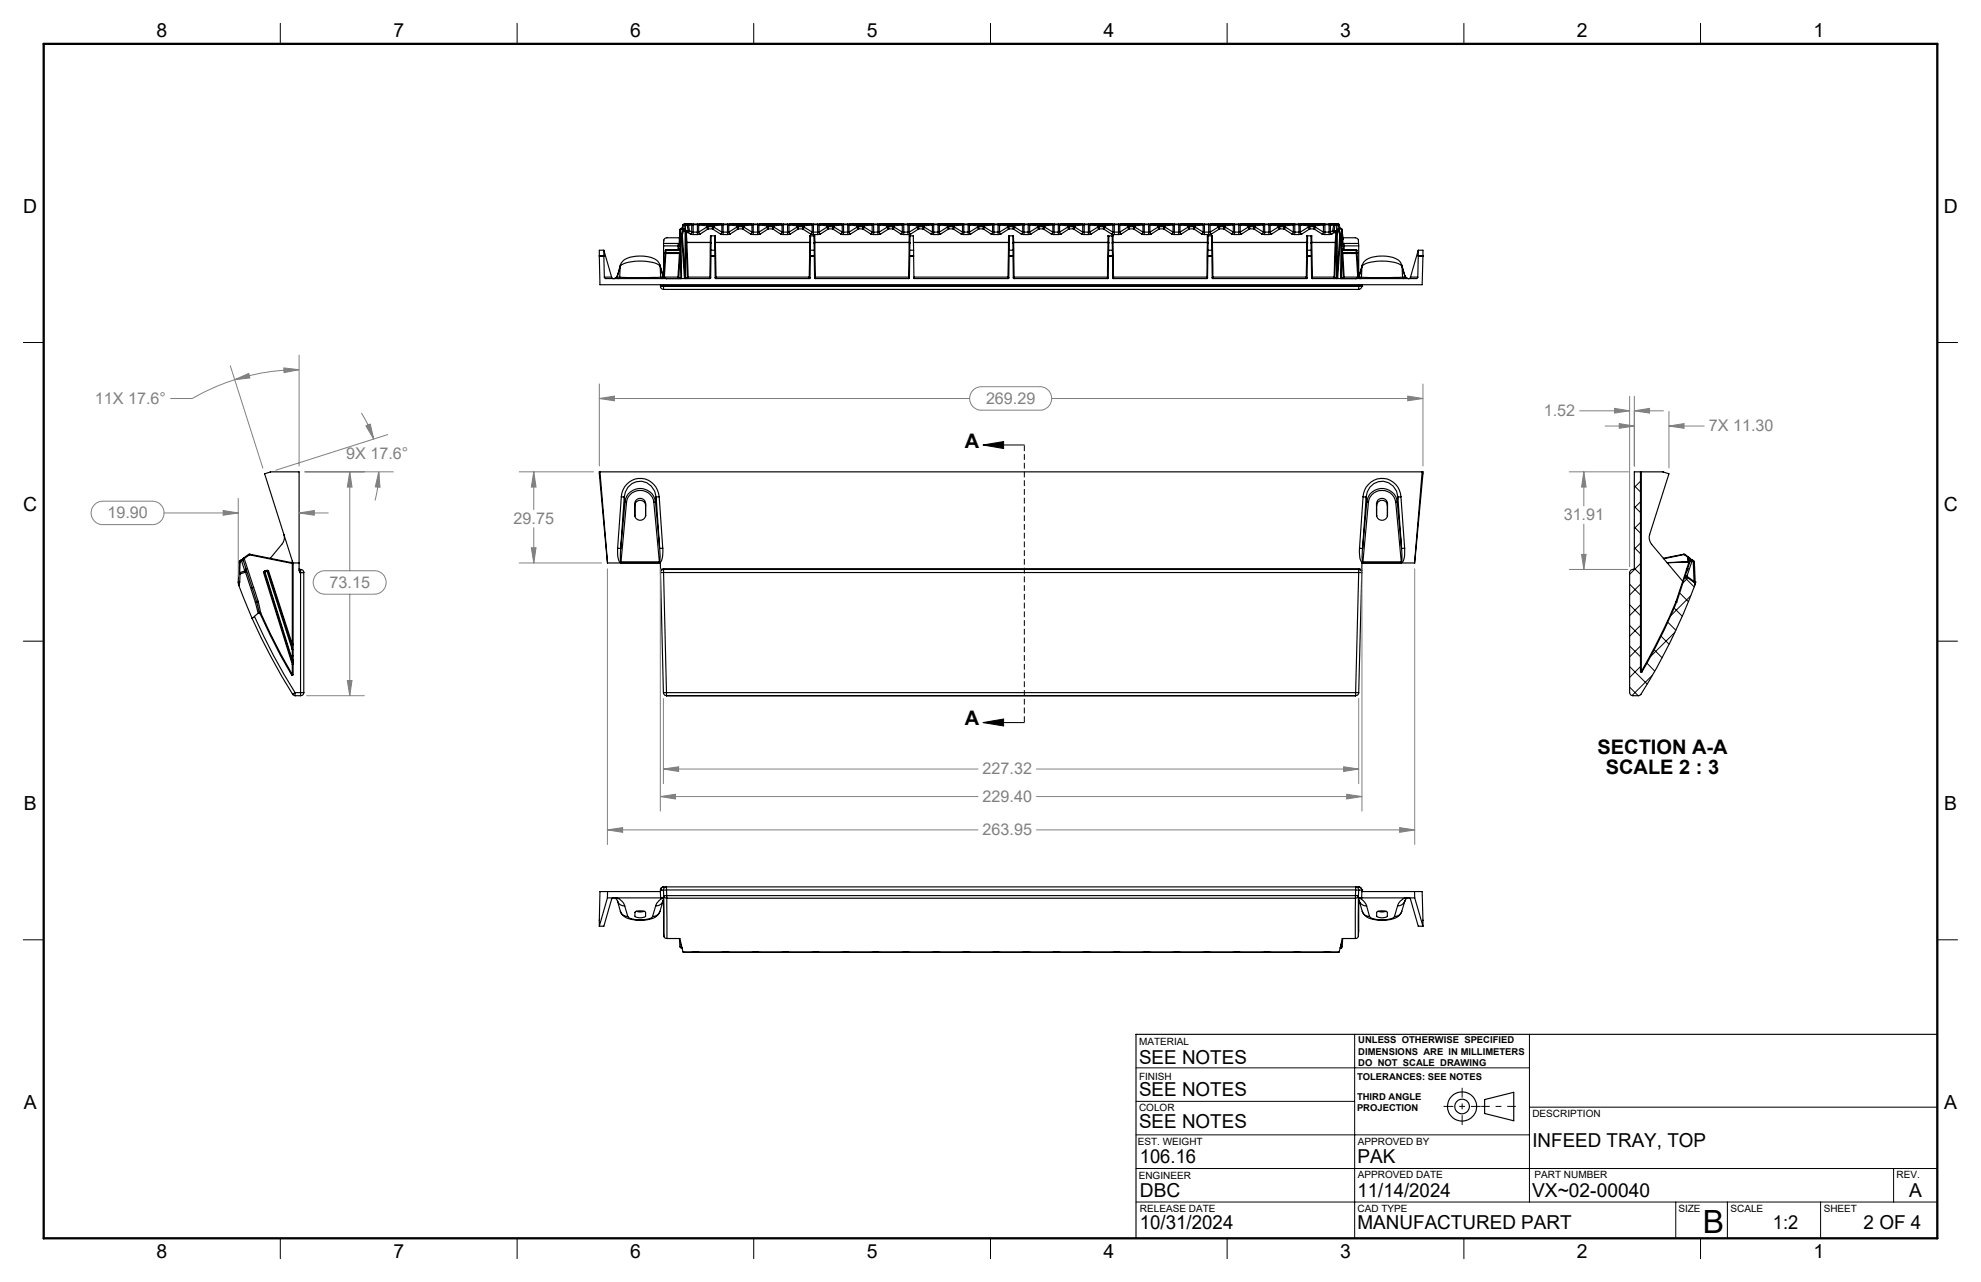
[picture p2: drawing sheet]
<svg xmlns="http://www.w3.org/2000/svg" width="432mm" height="279mm" viewBox="0 0 432 279" stroke-linecap="round" stroke-linejoin="round" font-family="sans-serif">
<defs><g id="words">
<text font-size="7" x="371.2" y="268.7">B</text>
<g font-size="4.4">
<text x="210.3" y="97.5">A</text>
<text x="210.3" y="158">A</text>
<text x="348.2" y="164.4">SECTION A-A</text>
<text x="350" y="168.6">SCALE 2 : 3</text>
</g>
<g font-size="4.2">
<text x="34.1" y="8.1">8</text>
<text x="85.7" y="8.1">7</text>
<text x="137.3" y="8.1">6</text>
<text x="188.9" y="8.1">5</text>
<text x="240.5" y="8.1">4</text>
<text x="292.1" y="8.1">3</text>
<text x="343.7" y="8.1">2</text>
<text x="395.3" y="8.1">1</text>
<text x="5.1" y="46.4">D</text>
<text x="423.7" y="46.4">D</text>
<text x="5.1" y="111.4">C</text>
<text x="423.7" y="111.4">C</text>
<text x="5.2" y="176.5">B</text>
<text x="423.8" y="176.5">B</text>
<text x="248.3" y="232">SEE NOTES</text>
<text x="248.3" y="238.9">SEE NOTES</text>
<text x="5.2" y="241.6">A</text>
<text x="248.3" y="245.9">SEE NOTES</text>
<text x="423.8" y="241.6">A</text>
<text x="334" y="249.9">INFEED TRAY, TOP</text>
<text x="248.5" y="253.4">106.16</text>
<text x="295.9" y="253.4">PAK</text>
<text x="248.5" y="260.8">DBC</text>
<text x="295.9" y="260.8">11/14/2024</text>
<text x="334" y="260.8">VX~02-00040</text>
<text x="416.1" y="260.9">A</text>
<text x="248.5" y="267.9">10/31/2024</text>
<text x="295.9" y="267.9">MANUFACTURED PART</text>
<text x="386.5" y="267.9">1:2</text>
<text x="406.2" y="267.9">2 OF 4</text>
<text x="34.1" y="274.2">8</text>
<text x="85.7" y="274.2">7</text>
<text x="137.3" y="274.2">6</text>
<text x="188.9" y="274.2">5</text>
<text x="240.5" y="274.2">4</text>
<text x="292.1" y="274.2">3</text>
<text x="343.7" y="274.2">2</text>
<text x="395.3" y="274.2">1</text>
</g>
<g font-size="3.5" fill="#808080">
<text x="20.7" y="88">11X 17.6°</text>
<text x="214.9" y="88">269.29</text>
<text x="336.5" y="90.7">1.52</text>
<text x="372.5" y="94">7X 11.30</text>
<text x="75.5" y="100">9X 17.6°</text>
<text x="23.4" y="113">19.90</text>
<text x="340.8" y="113.4">31.91</text>
<text x="111.9" y="114.2">29.75</text>
<text x="71.8" y="128.1">73.15</text>
<text x="214.2" y="168.8">227.32</text>
<text x="214.2" y="174.8">229.40</text>
<text x="214.2" y="182">263.95</text>
</g>
<g font-size="2.2">
<text x="248.3" y="227.6">MATERIAL</text>
<text x="248.3" y="235.3">FINISH</text>
<text x="248.3" y="242.1">COLOR</text>
<text x="334" y="243.4">DESCRIPTION</text>
<text x="248" y="249.5">EST. WEIGHT</text>
<text x="296" y="249.5">APPROVED BY</text>
<text x="248.2" y="257">ENGINEER</text>
<text x="296" y="256.8">APPROVED DATE</text>
<text x="334.5" y="256.8">PART NUMBER</text>
<text x="413.4" y="256.8">REV.</text>
<text x="248.5" y="264">RELEASE DATE</text>
<text x="295.9" y="264">CAD TYPE</text>
<text x="365.8" y="264">SIZE</text>
<text x="377.2" y="264">SCALE</text>
<text x="397.5" y="264">SHEET</text>
</g>
<g font-size="2.1">
<text x="296.1" y="227.3">UNLESS OTHERWISE SPECIFIED</text>
<text x="296.1" y="229.8">DIMENSIONS ARE IN MILLIMETERS</text>
<text x="296.1" y="232.3">DO NOT SCALE DRAWING</text>
<text x="295.8" y="235.3">TOLERANCES: SEE NOTES</text>
<text x="295.8" y="239.6">THIRD ANGLE</text>
<text x="295.8" y="242.1">PROJECTION</text>
</g>
</g></defs>
<g fill="none" stroke="#000" stroke-width=".25">
<path d="M130.6 55.7v.1M130.6 55.8h1M130.6 55.7h1M130.6 55.8l.2 6.3h179.2l.2-6.3M131.6 55.7v.1M131.6 54.5h-1v1.2M131.6 54.5l1.7 5.9M131.6 55.8l.1 4.6M131.6 54.5v1.2M135.2 58.1l.1-.2a9.6 9.6 0 0 1 6.8-.7l1 .3 .8 .6M135.2 58.1l-.1 2.3M135.2 58.1l-.7 2.3"/>
<path d="M135.2 57.8a3.4 3.4 0 0 1 3.4-2 6.4 6.4 0 0 1 4.8 1.2l.5 .8M135.2 57.7v.4M135.2 57.8l-.6 2.3M143.9 57.7v.4M143.9 57.8l.7 2.6M143.9 58.1l.1 2.3M143.9 58.1l.7 2.3M144.5 60l.2 .4 .6 .3-.7-.3M144.6 53.1v.5M144.6 53.6v6.6M144.6 53.1h3.2M144.6 53.6h3.2"/>
<path d="M145 55.1h.1M145 55.1l.1 .1M145 55.1l-.3 5.2M145 54.6v.5M145.1 55v.2M145.1 55l-.1 .1M145.1 55h3M145.1 55.2h3M145.1 55.2l-.3 5.2M145.2 54.4l-.2 .2M145.2 54.5l-.2 .1M145.2 54.4v.1"/>
<path d="M145.2 54.4h2.9M145.2 54.5h2.9M145.2 54.5l-.1 .5M147.8 53.6l.2 .1M147.8 53.1v.5M147.8 53.1h.2M147.8 53.6v.8M148 53.7h.1M148 53.7v.7M148 53.1v.6M148.1 54.4l.1-.1v.2M148.1 54.4v.1"/>
<path d="M148.1 52.1l-.1 1M148.1 55l.1 .1M148.1 55.2l.1 .2M148.1 55v.2M148.1 51.8l-3.1 .1-.3 .3-.1 .9M148.1 52.1h.1M148.1 55.2l-.3 5.2M148.2 50.1l-.1 2M148.2 50.1v1.1M148.2 51.3h.2M148.2 51.2v.1M148.2 55.1v.3"/>
<path d="M148.2 54.5h-.1M148.2 51.3l.2 9.2M148.2 55.4l-.2 5.1M148.2 54.5v.6M148.4 50l-.2 .1M148.4 50v1M148.4 51v.3M148.4 51l-.2 .2M148.4 51.3h.2M148.4 51h.2M148.4 51.3l.2 9.3M148.5 49.8l-.1 .2"/>
<path d="M148.5 49.8l-.3 .3M148.5 49.8h.1M148.5 49.8h.3M148.6 51v.3M148.6 51l.1 .2M148.6 51.3l.6 9.4M148.7 51.2v.1M148.7 51.3h-.1M148.7 51.3l.7 9.4M148.8 49.8h.1M148.8 50.3l.2 .1M148.8 50.3h.2"/>
<path d="M148.8 49.8l.2 .1M148.8 50.3l-.2 .7M148.8 49.8v.5M148.9 48.9v.2M148.9 48.9l-.2 .9M148.9 49.8l.1 .1M148.9 49.8l.4 .3M148.9 49.1l.2 .1M149 50.3v.1M149 50.4l-.3 .8M149 49.9v.4M149 49.9l.4 .2"/>
<path d="M149.1 49.2v.7M149.3 48.8l-.4 .3M149.3 48.8l.1 .1M149.3 48.8l-.4 .1M149.3 48.8h.1M149.3 48.8h1.2M149.3 50.1l.1 .1M149.3 50.1h.1M149.4 50.3h.1M149.4 50.1v.1M149.4 50.1v10.5M149.4 50.3l-.4 .1"/>
<path d="M149.4 49.1v1.2M149.4 49.1l-.3 .1M149.4 48.9l-.3 .3M149.4 48.9v.2M149.4 50.2h.1M149.4 50.2v.5M149.4 49.1h.4M149.4 50.2v10.4M149.4 48.9h.4M149.4 50.7h.1M149.4 50.7h.2M149.4 50.7l.1 2.3"/>
<path d="M149.4 50.3h.2M149.5 53l.3 7.6M149.6 50.3l.1 .4M149.6 50.3h.1M149.6 50.3h-.2M149.6 50.3l-.2 .2M149.6 50.7l.1 2.1M149.6 50.3h.4M149.7 50.7h-.1M149.7 52.8l-.2 .2M149.7 52.8h.1M149.7 52.8l.3 7.6"/>
<path d="M149.7 50.7h.3M149.7 52.8h5.1M149.8 49.1h.3M149.8 48.9v.2M149.8 48.9l.3 .2M149.8 49.1l.2 1.2M150 50.3v.4M150 50.3h.3M150 50.7l.5 .3M150.1 49.1l.2 1.2M150.3 50.3l-.3 .4M150.3 50.3l.5 .3"/>
<path d="M150.5 51l.6 .1M150.5 48.8l.3 .2M150.5 48.8h.1M150.5 48.8h.6M150.5 48.8l-.7 .1M150.8 50.6l-.3 .4M150.8 50.6h.3M150.8 49h.1M150.8 49l-.7 .1M150.8 49v1.6M151.1 50.6v.5M151.1 49h-.3"/>
<path d="M151.1 48.8v.2M151.1 48.8h.9M151.1 51.1h.9M151.1 49h.9M151.1 49v1.6M151.1 50.6h.9M152 50.6h.3M152 50.6v.5M152 49h.3M152 48.8h.6l-.3 .2M152 48.8v.2M152 49v1.6"/>
<path d="M152.3 50.6l.3 .4M152.3 49h.1M152.3 49l1.8 .2M152.3 49v1.6M152.5 48.8h4.6M152.6 51l-.6 .1M154.1 49.5l.2 .4M154.1 49.2v.3M154.1 49.5l-1.8 1.1M154.3 49.4v.5M154.3 49.4l-.2 .1M154.3 49.1l-.2 .1"/>
<path d="M154.3 49l-.2 .2M154.3 49v.1M154.3 49l-1.8-.2-.2 .2M154.3 49.9h1M154.3 49.4h1M154.3 49.1h1M154.3 49.1v.3M154.3 49.9l-1.7 1.1M154.3 49h1M154.8 52.8l.2 .2M154.8 52.8l-.1 7.6M154.8 52.8h.1"/>
<path d="M154.9 51.4l.1 .1v3M154.9 51.4h1M154.9 51.4l-.1 1.4M155 55.7v.1M155 55.8h.8M155 55.7h.8M155 55.8l-.1 4.8M155 54.5h.8M155 54.5v1.2M155.3 49.4v.5M155.3 49.4l.3 .1M155.3 49.1l.3 .1"/>
<path d="M155.3 49v.1M155.3 49l.3 .2M155.3 49.1v.3M155.3 49.9l1.8 1.1M155.6 49.5l-.3 .4M155.6 49.2v.3M155.6 49.5l1.7 1.1M155.8 54.5v1.2M155.8 55.7v.1M155.8 55.8l.1 4.8M155.9 51.4l-.1 .1v3M155.9 52.8l-.1 .2"/>
<path d="M155.9 52.8h.1M155.9 52.8l.2 7.6M155.9 52.8h20.6M155.9 51.4v1.4M157.1 51l.5 .1M157.1 48.8l.2 .2M157.1 48.8h.1M157.1 48.8h.5M157.1 48.8l-1.8 .2M157.3 50.6l-.2 .4M157.3 50.6h.3M157.3 49h.1"/>
<path d="M157.3 49l-1.7 .2M157.3 49v1.6M157.6 50.6v.5M157.6 49h-.3M157.6 48.8v.2M157.6 48.8h1M157.6 51.1h1M157.6 49h1M157.6 49v1.6M157.6 50.6h1M158.6 50.6h.3M158.6 50.6v.5"/>
<path d="M158.6 49h.3M158.6 48.8v.2M158.6 49v1.6M158.9 50.6l.2 .4M158.9 49h.1M158.9 49l1.7 .2M158.9 49v1.6M159.1 48.8h4.6M159.1 51l-.5 .1M159.1 48.8l-.2 .2M159.1 48.8h.1M159.1 48.8h-.5"/>
<path d="M159.1 48.8l1.8 .2M160.6 49.5l.3 .4M160.6 49.2v.3M160.6 49.5l-1.7 1.1M160.9 49.4v.5M160.9 49.4l-.3 .1M160.9 49.1l-.3 .1M160.9 49l-.3 .2M160.9 49v.1M160.9 49.9h1M160.9 49.4h1M160.9 49.1h1"/>
<path d="M160.9 49.1v.3M160.9 49.9l-1.8 1.1M160.9 49h1M161.9 49.4v.5M161.9 49.4l.2 .1M161.9 49.1l.2 .1M161.9 49v.1M161.9 49l.2 .2M161.9 49.1v.3M161.9 49.9l1.7 1.1M162.1 49.5l-.2 .4M162.1 49.2v.3"/>
<path d="M162.1 49.5l1.8 1.1M163.6 51l.6 .1M163.6 48.8l.3 .2M163.6 48.8h.1M163.6 48.8h.6M163.6 48.8l-1.7 .2M163.9 50.6l-.3 .4M163.9 50.6h.3M163.9 49h.1M163.9 49l-1.8 .2M163.9 49v1.6M164.2 50.6v.5"/>
<path d="M164.2 49h-.3M164.2 48.8v.2M164.2 48.8h.9M164.2 51.1h.9M164.2 49h.9M164.2 49v1.6M164.2 50.6h.9M165.1 50.6h.3M165.1 50.6v.5M165.1 49h.3M165.1 48.8v.2M165.1 49v1.6"/>
<path d="M165.4 50.6l.3 .4M165.4 49h.1M165.4 49l1.8 .2M165.4 49v1.6M165.7 48.8h4.5M165.7 51l-.6 .1M165.7 48.8l-.3 .2M165.7 48.8h.1M165.7 48.8h-.6M165.7 48.8l1.8 .2M167.2 49.5l.3 .4M167.2 49.2v.3"/>
<path d="M167.2 49.5l-1.8 1.1M167.5 49.4v.5M167.5 49.4l-.3 .1M167.5 49.1l-.3 .1M167.5 49l-.3 .2M167.5 49v.1M167.5 49.9h.9M167.5 49.4h.9M167.5 49.1h.9M167.5 49.1v.3M167.5 49.9l-1.8 1.1M167.5 49h.9"/>
<path d="M168.4 49.4v.5M168.4 49.4l.3 .1M168.4 49.1l.3 .1M168.4 49v.1M168.4 49l.3 .2M168.4 49l1.8-.2 .3 .2M168.4 49.1v.3M168.4 49.9l1.7 1.1M168.7 49.5l-.3 .4M168.7 49.2v.3M168.7 49.5l1.8 1.1M170.1 51l.6 .1"/>
<path d="M170.5 50.6l-.4 .4M170.5 50.6h.2M170.5 49h.1M170.5 49l-1.8 .2M170.5 49v1.6M170.7 50.6v.5M170.7 49h-.2M170.7 48.8h-.5l.3 .2M170.7 48.8v.2M170.7 48.8h1M170.7 51.1h1M170.7 49h1"/>
<path d="M170.7 49v1.6M170.7 50.6h1M171.7 50.6h.3M171.7 50.6v.5M171.7 49h.3M171.7 48.8v.2M171.7 49v1.6M172 50.6l.3 .4M172 49h.1M172 49l1.7 .2M172 49v1.6M172.2 48.8h4.6"/>
<path d="M172.3 51l-.6 .1M172.3 48.8l-.3 .2M172.3 48.8h.1M172.3 48.8h-.6M172.3 48.8l1.7 .2M173.7 49.5l.3 .4M173.7 49.2v.3M173.7 49.5l-1.7 1.1M174 49.4v.5M174 49.4l-.3 .1M174 49.1l-.3 .1M174 49l-.3 .2"/>
<path d="M174 49v.1M174 49.9h.9M174 49.4h.9M174 49.1h.9M174 49.1v.3M174 49.9l-1.7 1.1M174 49h.9M174.9 49.4v.5M174.9 49.4l.4 .1M174.9 49.1l.4 .1M174.9 49v.1M174.9 49l.4 .2"/>
<path d="M174.9 49.1v.3M174.9 49.9l1.8 1.1M175.3 49.5l-.1 .3-.3 .1M175.3 49.2v.3M175.3 49.5l1.7 1.1M176.5 52.8l.2 .2M176.5 52.8l-.1 7.6M176.5 52.8h.1M176.5 51.4l.2 .1-.1 3M176.5 51.4h1.1M176.5 51.4v1.4M176.6 55.7v.1"/>
<path d="M176.6 55.8h.9M176.6 55.7h.9M176.6 55.8v4.8M176.6 54.5h.9M176.6 54.5v1.2M176.7 51l.6 .1M176.7 48.8l.3 .2M176.7 48.8h.1M176.7 48.8h.6M176.7 48.8l-1.8 .2M177 50.6l-.3 .4M177 50.6h.3"/>
<path d="M177 49h.1M177 49l-1.7 .2M177 49v1.6M177.3 50.6v.5M177.3 49h-.3M177.3 48.8v.2M177.3 48.8h.9M177.3 51.1h.9M177.3 49h.9M177.3 49v1.6M177.3 50.6h.9M177.5 55.7v.1"/>
<path d="M177.5 55.8l.1 4.8M177.5 54.5v1.2M177.6 51.4l-.2 .1 .1 3M177.6 51.4v1.4M177.6 52.8l-.2 .2M177.6 52.8l.1 7.6M177.6 52.8h.1M177.6 52.8h20.6M178.2 50.6h.3M178.2 50.6v.5M178.2 49h.3M178.2 48.8v.2"/>
<path d="M178.2 49v1.6M178.5 50.6l.3 .4M178.5 49h.1M178.5 49l1.8 .2M178.5 49v1.6M178.8 48.8h4.5M178.8 51l-.6 .1M178.8 48.8l-.3 .2M178.8 48.8h.1M178.8 48.8h-.6M178.8 48.8l1.8 .2M180.3 49.5l.3 .4"/>
<path d="M180.3 49.2v.3M180.3 49.5l-1.8 1.1M180.6 49.4v.5M180.6 49.4l-.3 .1M180.6 49.1l-.3 .1M180.6 49l-.3 .2M180.6 49v.1M180.6 49.9h.9M180.6 49.4h.9M180.6 49.1h.9M180.6 49.1v.3M180.6 49.9l-1.8 1.1"/>
<path d="M180.6 49h.9M181.5 49.4v.5M181.5 49.4l.3 .1M181.5 49.1l.3 .1M181.5 49v.1M181.5 49l.3 .2M181.5 49.1v.3M181.5 49.9l1.8 1.1M181.8 49.5l-.3 .4M181.8 49.2v.3M181.8 49.5l1.8 1.1M183.3 51l.6 .1"/>
<path d="M183.3 48.8l.3 .2M183.3 48.8h.1M183.3 48.8h.6M183.3 48.8l-1.8 .2M183.6 50.6l-.3 .4M183.6 50.6h.3M183.6 49h.1M183.6 49l-1.8 .2M183.6 49v1.6M183.9 50.6v.5M183.9 49h-.3M183.9 48.8v.2"/>
<path d="M183.9 48.8h.9M183.9 51.1h.9M183.9 49h.9M183.9 49v1.6M183.9 50.6h.9M184.8 50.6h.3M184.8 50.6v.5M184.8 49h.3M184.8 48.8v.2M184.8 49v1.6M185.1 50.6l.3 .4M185.1 49h.1"/>
<path d="M185.1 49l1.7 .2M185.1 49v1.6M185.3 48.8h4.6M185.4 51l-.6 .1M185.4 48.8l-.3 .2M185.4 48.8h.1M185.4 48.8h-.6M185.4 48.8l1.7 .2M186.8 49.5l.3 .4M186.8 49.2v.3M186.8 49.5l-1.7 1.1M187.1 49.4v.5"/>
<path d="M187.1 49.4l-.3 .1M187.1 49.1l-.3 .1M187.1 49l-.3 .2M187.1 49v.1M187.1 49.9h1M187.1 49.4h1M187.1 49.1h1M187.1 49.1v.3M187.1 49.9l-1.7 1.1M187.1 49h1M188.1 49.4v.5M188.1 49.4l.3 .1"/>
<path d="M188.1 49.1l.3 .1M188.1 49v.1M188.1 49l.3 .2M188.1 49.1v.3M188.1 49.9l1.7 1.1M188.4 49.5l-.3 .4M188.4 49.2v.3M188.4 49.5l1.7 1.1M189.8 51l.6 .1M189.8 48.8l.3 .2M189.8 48.8h.1M189.8 48.8h.6"/>
<path d="M189.8 48.8l-1.7 .2M190.1 50.6l-.3 .4M190.1 50.6h.3M190.1 49h.1M190.1 49l-1.7 .2M190.1 49v1.6M190.4 50.6v.5M190.4 49h-.3M190.4 48.8v.2M190.4 48.8h.9M190.4 51.1h.9M190.4 49h.9"/>
<path d="M190.4 49v1.6M190.4 50.6h.9M191.3 50.6h.3M191.3 50.6v.5M191.3 49h.3M191.3 48.8v.2M191.3 49v1.6M191.6 50.6l.3 .4M191.6 49h.1M191.6 49l1.8 .2M191.6 49v1.6M191.9 48.8h4.5"/>
<path d="M191.9 51l-.6 .1M191.9 48.8l-.3 .2M191.9 48.8h.1M191.9 48.8h-.6M191.9 48.8l1.8 .2M193.4 49.5l.1 .3 .2 .1M193.4 49.2v.3M193.4 49.5l-1.8 1.1M193.7 49.4v.5M193.7 49.4l-.3 .1M193.7 49.1l-.3 .1M193.7 49l-.3 .2"/>
<path d="M193.7 49v.1M193.7 49.9h.9M193.7 49.4h.9M193.7 49.1h.9M193.7 49.1v.3M193.7 49.9l-1.8 1.1M193.7 49h.9M194.6 49.4v.5M194.6 49.4l.3 .1M194.6 49.1l.3 .1M194.6 49v.1M194.6 49l.3 .2"/>
<path d="M194.6 49.1v.3M194.6 49.9l1.8 1.1M194.9 49.5l-.3 .4M194.9 49.2v.3M194.9 49.5l1.8 1.1M196.4 51l.6 .1M196.4 48.8l.3 .2M196.4 48.8h.1M196.4 48.8h.6M196.4 48.8l-1.8 .2M196.7 50.6l-.3 .4M196.7 50.6h.3"/>
<path d="M196.7 49h.1M196.7 49l-1.8 .2M196.7 49v1.6M197 50.6v.5M197 49h-.3M197 48.8v.2M197 48.8h.9M197 51.1h.9M197 49h.9M197 49v1.6M197 50.6h.9M197.9 50.6h.3"/>
<path d="M197.9 50.6v.5M197.9 49h.3M197.9 48.8v.2M197.9 49v1.6M198.2 52.8l.1 .2M198.2 52.8l-.2 7.6M198.2 52.8h.1M198.2 51.4l.2 .1-.1 3M198.2 50.6l.3 .4M198.2 49h.1M198.2 51.4h.9v3.1M198.2 49l1.8 .2"/>
<path d="M198.2 49v1.6M198.2 51.4v1.4M198.3 55.7v.1M198.3 55.8h.8M198.3 55.7h.8M198.3 55.8l-.1 4.8M198.3 54.5h.8M198.3 54.5v1.2M198.4 48.8h4.6M198.5 48.8h-.6M198.5 48.8l-.3 .2M198.5 51l-.6 .1"/>
<path d="M199.1 52.8h20.7M199.1 55.7v.1M199.1 55.8l.1 4.9h20.5M199.1 54.5v1.2M200 49.5l.2 .4M200 49.2v.3M200 49.5l-1.8 1.1M200.2 49.4v.5M200.2 49.4l-.2 .1M200.2 49.1l-.2 .1M200.2 49l-.2 .2M200.2 49v.1"/>
<path d="M200.2 49l-1.8-.2-.2 .2M200.2 49.9h1M200.2 49.4h1M200.2 49.1h1M200.2 49.1v.3M200.2 49.9l-1.7 1.1M200.2 49h1M201.2 49.4v.5M201.2 49.4l.3 .1M201.2 49.1l.3 .1M201.2 49v.1M201.2 49l.3 .2"/>
<path d="M201.2 49.1v.3M201.2 49.9l1.8 1.1M201.5 49.5l-.3 .4M201.5 49.2v.3M201.5 49.5l1.7 1.1M203 51l.5 .1M203 48.8l.2 .2M203 48.8h.1M203 48.8h.5M203 48.8l-1.8 .2M203.2 50.6l-.2 .4M203.2 50.6h.3"/>
<path d="M203.2 49h.1M203.2 49l-1.7 .2M203.2 49v1.6M203.5 50.6v.5M203.5 49h-.3M203.5 48.8v.2M203.5 48.8h1M203.5 51.1h1M203.5 49h1M203.5 49v1.6M203.5 50.6h1M204.5 50.6h.3"/>
<path d="M204.5 50.6v.5M204.5 49h.3M204.5 48.8v.2M204.5 49v1.6M204.8 50.6l.2 .4M204.8 49h.1M204.8 49l1.7 .2M204.8 49v1.6M205 48.8h4.5M205 51l-.5 .1M205 48.8l-.2 .2M205 48.8h.1"/>
<path d="M205 48.8h-.5M205 48.8l1.8 .2M206.5 49.5l.3 .4M206.5 49.2v.3M206.5 49.5l-1.7 1.1M206.8 49.4v.5M206.8 49.4l-.3 .1M206.8 49.1l-.3 .1M206.8 49l-.3 .2M206.8 49v.1M206.8 49.9h1M206.8 49.4h1"/>
<path d="M206.8 49.1h1M206.8 49.1v.3M206.8 49.9l-1.8 1.1M206.8 49h1M207.8 49.4v.5M207.8 49.4l.2 .1M207.8 49.1l.2 .1M207.8 49v.1M207.8 49l.2 .2M207.8 49.1v.3M207.8 49.9l1.7 1.1M208 49.5l-.2 .4"/>
<path d="M208 49.2v.3M208 49.5l1.8 1.1M209.5 51l.6 .1M209.5 48.8l.3 .2M209.5 48.8h.1M209.5 48.8h.6M209.5 48.8l-1.7 .2M209.8 50.6l-.3 .4M209.8 50.6h.3M209.8 49h.1M209.8 49l-1.8 .2M209.8 49v1.6"/>
<path d="M210.1 50.6v.5M210.1 49h-.3M210.1 48.8v.2M210.1 48.8h.9M210.1 51.1h.9M210.1 49h.9M210.1 49v1.6M210.1 50.6h.9M211 50.6h.3M211 50.6v.5M211 49h.3M211 48.8v.2"/>
<path d="M211 49v1.6M211.3 50.6l.3 .4M211.3 49h.1M211.3 49l1.8 .2M211.3 49v1.6M211.6 48.8h4.5M211.6 51l-.6 .1M211.6 48.8l-.3 .2M211.6 48.8h.1M211.6 48.8h-.6M211.6 48.8l1.8 .2M213.1 49.5l.3 .4"/>
<path d="M213.1 49.2v.3M213.1 49.5l-1.8 1.1M213.4 49.4v.5M213.4 49.4l-.3 .1M213.4 49.1l-.3 .1M213.4 49l-.3 .2M213.4 49v.1M213.4 49.9h.9M213.4 49.4h.9M213.4 49.1h.9M213.4 49.1v.3M213.4 49.9l-1.8 1.1"/>
<path d="M213.4 49h.9M214.3 49.4v.5M214.3 49.4l.3 .1M214.3 49.1l.3 .1M214.3 49v.1M214.3 49l.3 .2M214.3 49.1v.3M214.3 49.9l1.7 1.1M214.6 49.5l-.3 .4M214.6 49.2v.3M214.6 49.5l1.8 1.1M216 51l.6 .1"/>
<path d="M216 48.8l.4 .2M216 48.8l-1.7 .2M216.1 48.8h.5M216.4 50.6l-.4 .4M216.4 50.6h.2M216.4 49h.1M216.4 49l-1.8 .2M216.4 49v1.6M216.6 50.6v.5M216.6 49h-.2M216.6 48.8v.2M216.6 48.8h1"/>
<path d="M216.6 51.1h1M216.6 49h1M216.6 49v1.6M216.6 50.6h1M217.6 50.6h.3M217.6 50.6v.5M217.6 49h.3M217.6 48.8v.2M217.6 49v1.6M217.9 50.6l.3 .4M217.9 49h.1M217.9 49l1.7 .2"/>
<path d="M217.9 49v1.6M218.1 48.8h4.6M218.2 51l-.6 .1M218.2 48.8l-.3 .2M218.2 48.8h.1M218.2 48.8h-.6M218.2 48.8l1.7 .2M219.6 49.5l.3 .4M219.6 49.2v.3M219.6 49.5l-1.7 1.1M219.8 52.8l.2 .2M219.8 52.8h.1"/>
<path d="M219.8 52.8l-.1 7.6M219.9 51.4l.1 .1v3M219.9 51.4h1M219.9 51.4l-.1 1.4M219.9 49.4v.5M219.9 49.4l-.3 .1M219.9 49.1l-.3 .1M219.9 49l-.3 .2M219.9 49v.1M219.9 49.9h.9M219.9 49.4h.9M219.9 49.1h.9"/>
<path d="M219.9 49.1v.3M219.9 49.9l-1.7 1.1M219.9 49h.9M220 55.7v.1M220 55.8h.8M220 55.7h.8M220 55.8l-.1 4.8M220 54.5h.8M220 54.5v1.2M220.8 55.7v.1M220.8 55.8l.1 4.8M220.8 54.5v1.2"/>
<path d="M220.8 49.4v.5M220.8 49.4l.4 .1M220.8 49.1l.4 .1M220.8 49v.1M220.8 49l.4 .2M220.8 49.1v.3M220.8 49.9l1.8 1.1M220.9 51.4l-.1 .1v3M220.9 51.4v1.4M220.9 52.8l-.1 .2M220.9 52.8l.2 7.6M220.9 52.8h.1"/>
<path d="M220.9 52.8h20.6M221.2 49.5l-.1 .3-.3 .1M221.2 49.2v.3M221.2 49.5l1.7 1.1M222.6 51l.6 .1M222.6 48.8l.3 .2M222.6 48.8h.1M222.6 48.8h.6M222.6 48.8l-1.8 .2M222.9 50.6l-.3 .4M222.9 50.6h.3M222.9 49h.1"/>
<path d="M222.9 49l-1.7 .2M222.9 49v1.6M223.2 50.6v.5M223.2 49h-.3M223.2 48.8v.2M223.2 48.8h.9M223.2 51.1h.9M223.2 49h.9M223.2 49v1.6M223.2 50.6h.9M224.1 50.6h.3M224.1 50.6v.5"/>
<path d="M224.1 49h.3M224.1 48.8v.2M224.1 49v1.6M224.4 50.6l.3 .4M224.4 49h.1M224.4 49l1.8 .2M224.4 49v1.6M224.7 48.8h4.5M224.7 51l-.6 .1M224.7 48.8l-.3 .2M224.7 48.8h.1M224.7 48.8h-.6"/>
<path d="M224.7 48.8l1.8 .2M226.2 49.5l.3 .4M226.2 49.2v.3M226.2 49.5l-1.8 1.1M226.5 49.4v.5M226.5 49.4l-.3 .1M226.5 49.1l-.3 .1M226.5 49l-.3 .2M226.5 49v.1M226.5 49.9h.9M226.5 49.4h.9M226.5 49.1h.9"/>
<path d="M226.5 49.1v.3M226.5 49.9l-1.8 1.1M226.5 49h.9M227.4 49.4v.5M227.4 49.4l.3 .1M227.4 49.1l.3 .1M227.4 49v.1M227.4 49l.3 .2M227.4 49.1v.3M227.4 49.9l1.8 1.1M227.7 49.5l-.3 .4M227.7 49.2v.3"/>
<path d="M227.7 49.5l1.8 1.1M229.2 51l.6 .1M229.2 48.8l.3 .2M229.2 48.8h.1M229.2 48.8h.6M229.2 48.8l-1.8 .2M229.5 50.6l-.3 .4M229.5 50.6h.3M229.5 49h.1M229.5 49l-1.8 .2M229.5 49v1.6M229.8 50.6v.5"/>
<path d="M229.8 49h-.3M229.8 48.8v.2M229.8 48.8h.9M229.8 51.1h.9M229.8 49h.9M229.8 49v1.6M229.8 50.6h.9M230.7 50.6h.3M230.7 50.6v.5M230.7 49h.3M230.7 48.8v.2M230.7 49v1.6"/>
<path d="M231 50.6l.3 .4M231 49h.1M231 49l1.7 .2M231 49v1.6M231.2 48.8h4.6M231.3 51l-.6 .1M231.3 48.8l-.3 .2M231.3 48.8h.1M231.3 48.8h-.6M231.3 48.8l1.7 .2M232.7 49.5l.3 .4M232.7 49.2v.3"/>
<path d="M232.7 49.5l-1.7 1.1M233 49.4v.5M233 49.4l-.3 .1M233 49.1l-.3 .1M233 49l-.3 .2M233 49v.1M233 49.9h1M233 49.4h1M233 49.1v.3M233 49.1h1M233 49.9l-1.7 1.1M233 49h1"/>
<path d="M234 49.4v.5M234 49.4l.3 .1M234 49.1l.3 .1M234 49v.1M234 49l.3 .2M234 49.1v.3M234 49.9l1.7 1.1M234.3 49.5l-.3 .4M234.3 49.2v.3M234.3 49.5l1.7 1.1M235.7 51l.6 .1M235.7 48.8l.3 .2"/>
<path d="M235.7 48.8h.1M235.7 48.8h.6M235.7 48.8l-1.7 .2M236 50.6l-.3 .4M236 50.6h.3M236 49h.1M236 49l-1.7 .2M236 49v1.6M236.3 50.6v.5M236.3 49h-.3M236.3 48.8v.2M236.3 48.8h.9"/>
<path d="M236.3 51.1h.9M236.3 49h.9M236.3 49v1.6M236.3 50.6h.9M237.2 50.6h.3M237.2 50.6v.5M237.2 49h.3M237.2 48.8v.2M237.2 49v1.6M237.5 50.6l.3 .4M237.5 49h.1M237.5 49l1.8 .2"/>
<path d="M237.5 49v1.6M237.8 48.8h4.5M237.8 51l-.6 .1M237.8 48.8l-.3 .2M237.8 48.8h.1M237.8 48.8h-.6M237.8 48.8l1.8 .2M239.3 49.5l.1 .3 .2 .1M239.3 49.2v.3M239.3 49.5l-1.8 1.1M239.6 49.4v.5M239.6 49.4l-.3 .1"/>
<path d="M239.6 49.1l-.3 .1M239.6 49l-.3 .2M239.6 49v.1M239.6 49.9h.9M239.6 49.4h.9M239.6 49.1v.3M239.6 49.1h.9M239.6 49.9l-1.8 1.1M239.6 49h.9M240.5 49.4v.5M240.5 49.4l.3 .1M240.5 49.1l.3 .1"/>
<path d="M240.5 49v.1M240.5 49l.3 .2M240.5 49.1v.3M240.5 49.9l1.8 1.1M240.8 49.5l-.3 .4M240.8 49.2v.3M240.8 49.5l1.8 1.1M241.5 51.4l.2 .1v3M241.5 52.8l.2 .2M241.5 52.8l-.1 7.6M241.5 52.8h.1M241.5 51.4h1.1"/>
<path d="M241.5 51.4v1.4M241.6 55.7v.1M241.6 55.8h.9M241.6 55.7h.9M241.6 55.8l-.1 4.8M241.7 54.5h.8M241.7 54.5l-.1 1.2M242.3 51l.6 .1M242.3 48.8l.3 .2M242.3 48.8h.1M242.3 48.8h.6M242.3 48.8l-1.8 .2"/>
<path d="M242.5 54.5v1.2M242.5 55.7v.1M242.5 55.8v4.8M242.6 50.6l-.3 .4M242.6 50.6h.3M242.6 49h.1M242.6 49l-1.8 .2M242.6 49v1.6M242.6 51.4l-.2 .1 .1 3M242.6 52.8l-.2 .2M242.6 52.8h.1M242.6 52.8l.1 7.6"/>
<path d="M242.6 52.8h20.6M242.6 51.4v1.4M242.9 50.6v.5M242.9 49h-.3M242.9 48.8v.2M242.9 48.8h.9M242.9 51.1h.9M242.9 49h.9M242.9 49v1.6M242.9 50.6h.9M243.8 50.6h.3M243.8 50.6v.5"/>
<path d="M243.8 49h.3M243.8 48.8v.2M243.8 49v1.6M244.1 50.6l.3 .4M244.1 49h.1M244.1 49l1.8 .2M244.1 49v1.6M244.3 48.8h4.6M244.4 48.8h-.6M244.4 48.8l-.3 .2M244.4 51l-.6 .1M245.9 49.5l.2 .4"/>
<path d="M245.9 49.2v.3M245.9 49.5l-1.8 1.1M246.1 49.4v.5M246.1 49.4l-.2 .1M246.1 49.1l-.2 .1M246.1 49l-.2 .2M246.1 49v.1M246.1 49l-1.8-.2-.2 .2M246.1 49.9h1M246.1 49.4h1M246.1 49.1v.3M246.1 49.1h1"/>
<path d="M246.1 49.9l-1.7 1.1M246.1 49h1M247.1 49.4v.5M247.1 49.4l.3 .1M247.1 49.1l.3 .1M247.1 49v.1M247.1 49l.3 .2M247.1 49.1v.3M247.1 49.9l1.7 1.1M247.4 49.5l-.3 .4M247.4 49.2v.3M247.4 49.5l1.7 1.1"/>
<path d="M248.8 51l.6 .1M248.8 48.8l.3 .2M248.8 48.8h.1M248.8 48.8h.6M248.8 48.8l-1.7 .2M249.1 50.6l-.3 .4M249.1 50.6h.3M249.1 49h.1M249.1 49l-1.7 .2M249.1 49v1.6M249.4 50.6v.5M249.4 49h-.3"/>
<path d="M249.4 48.8v.2M249.4 48.8h1M249.4 51.1h1M249.4 49h1M249.4 49v1.6M249.4 50.6h1M250.4 50.6h.2M250.4 50.6v.5M250.4 49h.2M250.4 48.8v.2M250.4 49v1.6M250.6 50.6l.3 .4"/>
<path d="M250.6 49h.1M250.6 49l1.8 .2M250.6 49v1.6M250.9 48.8h4.5M250.9 51l-.5 .1M250.9 48.8l-.3 .2M250.9 48.8h.1M250.9 48.8h-.5M250.9 48.8l1.8 .2M252.4 49.5l.3 .4M252.4 49.2v.3M252.4 49.5l-1.8 1.1"/>
<path d="M252.7 49.4v.5M252.7 49.4l-.3 .1M252.7 49.1l-.3 .1M252.7 49l-.3 .2M252.7 49v.1M252.7 49.9h.9M252.7 49.4h.9M252.7 49.1v.3M252.7 49.1h.9M252.7 49.9l-1.8 1.1M252.7 49h.9M253.6 49.4v.5"/>
<path d="M253.6 49.4l.3 .1M253.6 49.1l.3 .1M253.6 49v.1M253.6 49l.3 .2M253.6 49.1v.3M253.6 49.9l1.8 1.1M253.9 49.5l-.3 .4M253.9 49.2v.3M253.9 49.5l1.8 1.1M255.4 51l.6 .1M255.4 48.8l.3 .2M255.4 48.8h.1"/>
<path d="M255.4 48.8h.6M255.4 48.8l-1.8 .2M255.7 50.6l-.3 .4M255.7 50.6h.3M255.7 49h.1M255.7 49l-1.8 .2M255.7 49v1.6M256 50.6v.5M256 49h-.3M256 48.8v.2M256 48.8h.9M256 51.1h.9"/>
<path d="M256 49h.9M256 49v1.6M256 50.6h.9M256.9 50.6h.3M256.9 50.6v.5M256.9 49h.3M256.9 48.8v.2M256.9 49v1.6M257.2 50.6l.3 .4M257.2 49h.1M257.2 49l1.8 .2M257.2 49v1.6"/>
<path d="M257.5 48.8h4.5M257.5 51l-.6 .1M257.5 48.8l-.3 .2M257.5 48.8h.1M257.5 48.8h-.6M257.5 48.8l1.8 .2M259 49.5l.3 .4M259 49.2v.3M259 49.5l-1.8 1.1M259.3 49.4v.5M259.3 49.4l-.3 .1M259.3 49.1l-.3 .1"/>
<path d="M259.3 49l-.3 .2M259.3 49v.1M259.3 49.9h.9M259.3 49.4h.9M259.3 49.1v.3M259.3 49.1h.9M259.3 49.9l-1.8 1.1M259.3 49h.9M260.2 49.4v.5M260.2 49.4l.3 .1M260.2 49.1l.3 .1M260.2 49v.1"/>
<path d="M260.2 49l.3 .2M260.2 49.1v.3M260.2 49.9l1.7 1.1M260.5 49.5l-.3 .4M260.5 49.2v.3M260.5 49.5l1.8 1.1M261.9 51l.6 .1M261.9 48.8l.4 .2M261.9 48.8l-1.7 .2M262 48.8h.5M262.3 50.6l-.4 .4M262.3 50.6h.2"/>
<path d="M262.3 49h.1M262.3 49l-1.8 .2M262.3 49v1.6M262.5 50.6v.5M262.5 49h-.2M262.5 48.8v.2M262.5 48.8h1M262.5 51.1h1M262.5 49h1M262.5 49v1.6M262.5 50.6h1M263.2 51.4l.1 .1v3"/>
<path d="M263.2 52.8l.1 .2M263.2 52.8h.1M263.2 52.8l-.1 7.6M263.2 51.4h1.1M263.2 51.4v1.4M263.3 55.7v.1M263.3 55.8h.9M263.3 55.7h.9M263.3 55.8l-.1 4.8M263.3 54.5h.8M263.3 54.5v1.2M263.5 50.6h.3"/>
<path d="M263.5 50.6v.5M263.5 49h.3M263.5 48.8v.2M263.5 49v1.6M263.8 50.6l.3 .4M263.8 49h.1M263.8 49l1.7 .2M263.8 49v1.6M264 48.8h4.6M264.1 51l-.6 .1M264.1 48.8l-.3 .2M264.1 48.8h.1"/>
<path d="M264.1 48.8h-.6M264.1 48.8l1.7 .2M264.1 54.5l.1 1.2M264.2 55.7v.1M264.2 55.8v4.8M264.3 51.4l-.2 .1v3M264.3 52.8l-.2 .2M264.3 52.8l.1 7.6M264.3 52.8h.1M264.3 52.8h20.5M264.3 51.4v1.4M265.5 49.5l.3 .4"/>
<path d="M265.5 49.2v.3M265.5 49.5l-1.7 1.1M265.8 49.4v.5M265.8 49.4l-.3 .1M265.8 49.1l-.3 .1M265.8 49l-.3 .2M265.8 49v.1M265.8 49.9h.9M265.8 49.4h.9M265.8 49.1v.3M265.8 49.1h.9M265.8 49.9l-1.7 1.1"/>
<path d="M265.8 49h.9M266.7 49.4v.5M266.7 49.4l.4 .1M266.7 49.1l.4 .1M266.7 49v.1M266.7 49l.4 .2M266.7 49.1v.3M266.7 49.9l1.8 1.1M267.1 49.5l-.2 .3-.2 .1M267.1 49.2v.3M267.1 49.5l1.7 1.1M268.5 51l.6 .1"/>
<path d="M268.5 48.8l.3 .2M268.5 48.8h.1M268.5 48.8h.6M268.5 48.8l-1.8 .2M268.8 50.6l-.3 .4M268.8 50.6h.3M268.8 49h.1M268.8 49l-1.7 .2M268.8 49v1.6M269.1 50.6v.5M269.1 49h-.3M269.1 48.8v.2"/>
<path d="M269.1 48.8h.9M269.1 51.1h.9M269.1 49h.9M269.1 49v1.6M269.1 50.6h.9M270 50.6h.3M270 50.6v.5M270 49h.3M270 48.8v.2M270 49v1.6M270.3 50.6l.3 .4M270.3 49h.1"/>
<path d="M270.3 49l1.8 .2M270.3 49v1.6M270.6 48.8h4.5M270.6 51l-.6 .1M270.6 48.8l-.3 .2M270.6 48.8h.1M270.6 48.8h-.6M270.6 48.8l1.8 .2M272.1 49.5l.3 .4M272.1 49.2v.3M272.1 49.5l-1.8 1.1M272.4 49.4v.5"/>
<path d="M272.4 49.4l-.3 .1M272.4 49.1l-.3 .1M272.4 49l-.3 .2M272.4 49v.1M272.4 49.9h.9M272.4 49.4h.9M272.4 49.1v.3M272.4 49.1h.9M272.4 49.9l-1.8 1.1M272.4 49h.9M273.3 49.4v.5M273.3 49.4l.3 .1"/>
<path d="M273.3 49.1l.3 .1M273.3 49v.1M273.3 49l.3 .2M273.3 49.1v.3M273.3 49.9l1.8 1.1M273.6 49.5l-.3 .4M273.6 49.2v.3M273.6 49.5l1.8 1.1M275.1 51l.6 .1M275.1 48.8l.3 .2M275.1 48.8h.1M275.1 48.8h.6"/>
<path d="M275.1 48.8l-1.8 .2M275.4 50.6l-.3 .4M275.4 50.6h.3M275.4 49h.1M275.4 49l-1.8 .2M275.4 49v1.6M275.7 50.6v.5M275.7 49h-.3M275.7 48.8v.2M275.7 48.8h.9M275.7 51.1h.9M275.7 49h.9"/>
<path d="M275.7 49v1.6M275.7 50.6h.9M276.6 50.6h.3M276.6 50.6v.5M276.6 49h.3M276.6 48.8v.2M276.6 49v1.6M276.9 50.6l.3 .4M276.9 49h.1M276.9 49l1.7 .2M276.9 49v1.6M277.1 48.8h4.6"/>
<path d="M277.2 51l-.6 .1M277.2 48.8l-.3 .2M277.2 48.8h.1M277.2 48.8h-.6M277.2 48.8l1.7 .2M278.6 49.5l.3 .4M278.6 49.2v.3M278.6 49.5l-1.7 1.1M278.9 49.4v.5M278.9 49.4l-.3 .1M278.9 49.1l-.3 .1M278.9 49l-.3 .2"/>
<path d="M278.9 49v.1M278.9 49.9h1M278.9 49.4h1M278.9 49.1v.3M278.9 49.1h1M278.9 49.9l-1.7 1.1M278.9 49h1M279.9 49.4v.5M279.9 49.4l.3 .1M279.9 49.1l.3 .1M279.9 49v.1M279.9 49l.3 .2"/>
<path d="M279.9 49.1v.3M279.9 49.9l1.7 1.1M280.2 49.5l-.3 .4M280.2 49.2v.3M280.2 49.5l1.7 1.1M281.6 51l.6 .1M281.6 48.8l.3 .2M281.6 48.8h.1M281.6 48.8h.6M281.6 48.8l-1.7 .2M281.9 50.6l-.3 .4M281.9 50.6h.3"/>
<path d="M281.9 49h.1M281.9 49l-1.7 .2M281.9 49v1.6M282.2 50.6v.5M282.2 49h-.3M282.2 48.8v.2M282.2 48.8h.9M282.2 51.1h.9M282.2 49h.9M282.2 49v1.6M282.2 50.6h.9M283.1 50.6h.3"/>
<path d="M283.1 50.6v.5M283.1 49h.3M283.1 48.8v.2M283.1 49v1.6M283.4 50.6l.3 .4M283.4 49h.1M283.4 49l1.8 .2M283.4 49v1.6M283.7 48.8h4.5M283.7 51l-.6 .1M283.7 48.8l-.3 .2M283.7 48.8h.1"/>
<path d="M283.7 48.8h-.6M283.7 48.8l1.8 .2M284.8 52.8l.2 .2M284.8 52.8l-.1 7.6M284.8 52.8h.1M284.9 51.4l.1 .1v3M284.9 51.4h1M284.9 51.4l-.1 1.4M285 55.7v.1M285 55.8h.8M285 55.7h.8M285 55.8l-.1 4.8"/>
<path d="M285 54.5h.8M285 54.5v1.2M285.2 49.5l.1 .3 .2 .1M285.2 49.2v.3M285.2 49.5l-1.8 1.1M285.5 49.4v.5M285.5 49.4l-.3 .1M285.5 49.1l-.3 .1M285.5 49l-.3 .2M285.5 49v.1M285.5 49.9h.9M285.5 49.4h.9"/>
<path d="M285.5 49.1v.3M285.5 49.1h.9M285.5 49.9l-1.8 1.1M285.5 49h.9M285.8 54.5v1.2M285.8 55.7v.1M285.8 55.8l.1 4.8M285.9 51.4l-.1 .1v3M285.9 52.8l-.1 .2M285.9 52.8h.1M285.9 52.8l.2 7.6M285.9 52.8h5.1"/>
<path d="M285.9 51.4v1.4M286.4 49.4v.5M286.4 49.4l.3 .1M286.4 49.1l.3 .1M286.4 49v.1M286.4 49l.3 .2M286.4 49.1v.3M286.4 49.9l1.8 1.1M286.7 49.5l-.3 .4M286.7 49.2v.3M286.7 49.5l1.8 1.1M288.2 51l.6 .1"/>
<path d="M288.2 48.8l.3 .2M288.2 48.8h.1M288.2 48.8h.6M288.2 48.8l-1.8 .2M288.5 50.6l-.3 .4M288.5 50.6h.3M288.5 49h.1M288.5 49l-1.8 .2M288.5 49v1.6M288.8 50.6v.5M288.8 49h-.3M288.8 48.8v.2"/>
<path d="M288.8 48.8h.9M288.8 51.1h.9M288.8 49h.9M288.8 49v1.6M288.8 50.6h.9M289.7 50.6h.3M289.7 50.6v.5M289.7 49h.3M289.7 48.8v.2M289.7 49v1.6M290 50.6l.3 .4M290 49h.1"/>
<path d="M290 49v1.6M290 49l.7 .1M290.2 48.8h1.5l.2 .1M290.3 48.8h-.6M290.3 51l-.6 .1M290.3 48.8l-.3 .2M290.3 48.8l.7 .1M290.5 50.3v.3l.3 .1M290.5 50.3h.3M290.5 50.3l-.5 .3M290.7 49.1h.3M290.7 49.1l-.2 1.2"/>
<path d="M290.8 50.3v.4M290.8 50.7l-.5 .3M290.8 50.7h.2M290.8 50.3h.4M291 48.9l-.3 .2M291 48.9v.2M291 49.1h.4M291 49.1l-.2 1.2M291 48.9h.4M291 52.8l.2 .2M291 52.8l-.2 7.6M291 52.8h.1"/>
<path d="M291 50.7h.2M291.2 50.3l-.2 .4M291.2 50.3h.2M291.2 50.3h.1M291.2 50.3l.2 .2M291.2 50.7l-.2 2.1M291.2 53l-.3 7.6M291.4 50.7h.1M291.4 50.7h-.2M291.4 50.3h.1M291.4 49.1v1.2M291.4 49.1l.3 .1"/>
<path d="M291.4 48.9v.2M291.4 48.9l.3 .3M291.4 48.9h.4M291.4 50.7l-.2 2.3M291.4 50.3h-.2M291.4 50.1v.1M291.4 50.2h.1M291.4 50.2v.5M291.4 50.1v10.5M291.4 50.3l.4 .1M291.4 50.3h.4M291.7 49.2v.7"/>
<path d="M291.8 50.3v.1M291.8 50.4l.2 .8M291.8 49.9v.4M291.8 48.9l-.1 .3M291.8 48.9h.1M291.9 49.8l-.1 .1M291.9 49.8l-.5 .3M291.9 48.9l.2 .9M292 49.8h-.1M292 50.3l-.2 .1M292 49.8l-.2 .1M292 49.8h.1"/>
<path d="M292 49.8h.2M292 50.3l.2 .7M292 49.8v.5M292 51.2v.1M292 51.3h.2M292 51.3l-.6 9.4M292.2 51v.3M292.2 51l-.2 .2M292.2 51h.2M292.2 51.3h.1M292.2 51.3l-.6 9.4M292.2 49.8l.2 .2"/>
<path d="M292.2 49.8l.4 .3M292.2 49.8h.1M292.3 51.3l-.1 9.3M292.4 51l-.1 .3M292.4 51l.1 .2M292.4 50l.2 .1M292.4 50v1M292.5 51.2v.1M292.5 51.3h-.2M292.5 55.1v.3M292.5 51.3l-.1 9.2M292.5 55.4l.3 5.1"/>
<path d="M292.6 54.5h.1M292.6 50.1l.1 2M292.6 50.1l-.1 1.1M292.6 54.5l-.1 .6M292.7 51.8l3 .1 .4 .4v.8M292.7 52.1v1M292.7 55l-.2 .1M292.7 55v.2M292.7 55.2l-.2 .2M292.7 52.1h.1M292.7 55h2.9M292.7 55.2h2.9"/>
<path d="M292.7 55.2l.3 5.2M292.7 54.4l-.1-.1v.2M292.7 53.1l.1 .6M292.7 54.4v.1M292.7 54.4h2.9M292.7 54.5h2.9M292.8 53.7h.1M292.8 53.7v.7M293 53.1v.5M293 53.6l-.2 .1M293 53.1h-.3M293 53.1h3.1"/>
<path d="M293 53.6h3.2M293 53.6v.8M295.6 54.4l.2 .2M295.6 54.5l.2 .1M295.6 54.4v.1M295.6 54.5v.5M295.6 55v.2M295.6 55l.2 .1M295.6 55.2l.3 5.2M295.8 54.6v.5M295.8 55.1h.1M295.8 55.1l-.2 .1"/>
<path d="M295.8 55.1l.3 5.2M296.1 53.1l.1 .5M296.2 53.6v6.7M296.9 58.1l.1-.2a8 8 0 0 1 5.4-1l2.4 .6 .8 .6M296.9 58.1l-.1 2.3M296.9 58.1l-.7 2.3M296.9 57.8a3.4 3.4 0 0 1 3.4-2 6.5 6.5 0 0 1 4.9 1.2l.3 .8M296.9 57.7v.4M296.9 57.8l-.6 2.3M305.5 57.7l.1 .4M305.5 57.8l.8 2.6M305.6 58.1l.1 2.3"/>
<path d="M306.2 60l.2 .4 .6 .3-.7-.3M309.1 55.7v.1M309.1 54.5h1.1v1.2M309.1 54.5l-1.7 5.9M309.1 54.5v1.2M309.1 55.8l-.1 4.6M309.1 55.8h1.1M309.1 55.7h1.1M310.2 55.7v.1M131.7 60.4l.2 .3h22.8M131.7 60.4h1.6M133.3 60.4l.4 .3"/>
<path d="M134.5 60.4l-.7 .3M134.5 60.4h.6M134.6 60l-.4 .5-.3 .2M134.6 60.1l-.1 .3M135.1 60.4h8.9M135.1 60.4l-.1 .2-.3 .1M144 62.4a.66 .66 0 0 0 .6 .7M144 62.2h.6M144 62.1v.1M144 62.4h.1M144 62.4h.6M144 62.2v.2"/>
<path d="M144 60.4l.1 .2 .3 .1M144 60.4h.6M144.6 62.1v.1M144.6 62.4v.7M144.6 62.2h151.6M144.6 63.1h151.6M144.6 62.4h151.6M144.6 62.2v.2M144.7 60.4h.1M144.8 60.4h.1M144.9 60.4v.1M144.9 60.4h2.9"/>
<path d="M147.8 60.4l.2 .1M147.8 60.4v.3M148 60.5l-.1 .2M148 60.5h.4M148.4 60.5l.2 .1M148.4 60.5l-.1 .2M148.6 60.6v.1M149.4 60.6v.1M149.4 60.6h.1M149.4 60.6l.2 .1M149.4 60.6h.4M150 60.4v.3l-.2-.1"/>
<path d="M150 60.4l-.2 .2M150 60.4h4.7M154.7 60.4l.2 .2M154.7 60.4v.3M154.9 60.6l-.2 .1M155.9 60.6l.2 .1M156.1 60.4l-.2 .2M156.1 60.4v.3M156.1 60.4h20.3M156.1 60.7h20.3M176.4 60.4l.2 .2M176.4 60.4v.3"/>
<path d="M176.6 60.6l-.2 .1M177.6 60.6l.1 .1M177.7 60.4l-.1 .2M177.7 60.4v.3M177.7 60.4h20.3M177.7 60.7h20.3M198 60.4l.2 .2M198 60.4v.3M198.2 60.6l-.2 .1M199.2 60.4h20.5M219.7 60.4l.2 .2M219.7 60.4v.3"/>
<path d="M219.9 60.6l-.2 .1M220.9 60.6l.2 .1M221.1 60.4l-.2 .2M221.1 60.4v.3M221.1 60.4h20.3M221.1 60.7h20.3M241.4 60.4l.1 .2M241.4 60.4v.3M241.5 60.6l-.1 .1M242.5 60.6l.2 .1M242.7 60.4l-.2 .2M242.7 60.4v.3"/>
<path d="M242.7 60.4h20.4M242.7 60.7h20.4M263.1 60.4l.1 .2M263.1 60.4v.3M263.2 60.6l-.1 .1M264.2 60.6l.2 .1M264.4 60.4l-.2 .2M264.4 60.4v.3M264.4 60.4h20.3M264.4 60.7h20.3M284.7 60.4l.2 .2M284.7 60.4v.3"/>
<path d="M284.9 60.6l-.2 .1M285.9 60.6l.2 .1M286.1 60.4l-.2 .2M286.1 60.4v.3M286.1 60.4h4.7M290.8 60.4v.3l.1-.1M290.8 60.4l.1 .2M290.9 60.6h.5M291.4 60.6v.1M291.4 60.6h.1M291.4 60.6l-.2 .1M292.2 60.6v.1"/>
<path d="M292.4 60.5l-.2 .1M292.4 60.5l.1 .2M292.4 60.5h.4M292.8 60.5l.1 .2M293 60.4l-.2 .1M293 60.4v.3M293 60.4h2.9M295.9 60.4v.1M295.9 60.4h.1M296.2 62.2h.6M296.2 62.1v.1M296.2 62.4v.7"/>
<path d="M296.2 62.2v.2M296.2 60.4l-.7 .3M296.2 60.4h.6M296.3 60l-.4 .5-.3 .2M296.3 60.1l-.1 .3M296.8 60.4h8.9M296.8 60.4l-.4 .3M296.8 62.2v.2M296.8 62.4a.73 .73 0 0 1-.6 .7M296.8 62.1v.1M296.8 62.4h.1M296.8 62.4h-.6"/>
<path d="M305.7 60.4l.3 .3M305.7 60.4h.6M306.2 60.1l.1 .3M307.4 60.4l-.3 .3M307.4 60.4h1.6M309 60.4l-.2 .3h-22.7M61.9 116.5a2.2 2.2 0 0 1-.5 2.1l-2.5 3.1M130.8 102.8l1.6 19.9M134.6 119.5l.2 2.2a.96 .96 0 0 0 .6 1M134.6 119.5h.7M135.3 119.5l-.1 2.5 .2 .4M135.4 108.3a4.1 4.1 0 0 1 4.2-4 4.1 4.1 0 0 1 4.1 4"/>
<path d="M135.4 108.3h.7M135.4 108.3l-.8 11.2M136.1 108.3a3.5 3.5 0 0 1 3.4-3.4 3.5 3.5 0 0 1 3.5 3.4M136.1 108.3l-.8 11.2M136.1 108.3l.1 1.1M136.2 109.4l.4 .1M136.2 109.4a3.3 3.3 0 0 1 3.4-3 3.3 3.3 0 0 1 3.3 3M136.2 109.4l-.9 10.1M136.6 109.5a3 3 0 0 1 2.9-2.6 3 3 0 0 1 3 2.6M136.6 109.5l-1.2 12.9M138.4 112.3a1.18 1.18 0 0 0 1.1 1.1 1.18 1.18 0 0 0 1.2-1.1M138.4 109.7a1.18 1.18 0 0 1 1.1-1.1 1.18 1.18 0 0 1 1.2 1.1v2.8"/>
<path d="M138.4 109.7v2.7M138.4 109.7v.4M138.4 110.1a1.17 1.17 0 0 1 1.2-1.1 1.17 1.17 0 0 1 1.1 1.1M138.4 110.1v2.4M142.5 109.5l1.2 12.9M142.9 109.4l-.4 .1M142.9 109.4l.9 10.1M143 108.3l.8 11.2M143 108.3l-.1 1.1M143.7 108.3h-.7M143.7 108.3l.8 11.2M143.8 119.5l.1 1.7-.2 1.2"/>
<path d="M144.5 119.5h-.7M144.5 119.5l-.2 2.2a.96 .96 0 0 1-.6 1M296.3 119.5h.7M296.3 119.5l.1 2.2 .3 .7 .4 .3M297 119.5a5.8 5.8 0 0 0 .1 2.9M297.1 108.3a4.1 4.1 0 0 1 4.1-4 4.1 4.1 0 0 1 4.2 4M297.1 108.3h.7M297.1 108.3l-.8 11.2M297.8 108.3a3.5 3.5 0 0 1 3.4-3.4 3.5 3.5 0 0 1 3.5 3.4M297.8 108.3l-.8 11.2M297.8 108.3l.1 1.1M297.9 109.4l.4 .1"/>
<path d="M297.9 109.4a3.3 3.3 0 0 1 3.3-2.9 3.3 3.3 0 0 1 3.4 2.9M297.9 109.4l-.9 10.1M298.3 109.5a3 3 0 0 1 3-2.6 3 3 0 0 1 2.9 2.6M298.3 109.5l-1.2 12.9M300 112.3a1.2 1.2 0 0 0 1.2 1.1 1.2 1.2 0 0 0 1.2-1.1M300 109.7a1.2 1.2 0 0 1 1.2-1.1 1.2 1.2 0 0 1 1.2 1.1M300 109.7v2.6M300 109.7l.1 .4M300 112.3l.1 .1M300.1 110.1a1.17 1.17 0 0 1 1.1-1.1 1.17 1.17 0 0 1 1.2 1.1M300.1 110.1v2.4M302.4 110.1v2.4"/>
<path d="M302.4 109.7v2.7M302.4 109.7v.4M304.2 109.5l1.2 12.9M304.6 109.4l-.4 .1M304.6 109.4l.9 10.1M304.7 108.3l.8 11.2M304.7 108.3l-.1 1.1M305.4 108.3h-.7M305.4 108.3l.8 11.2M305.5 119.5l.1 2.5-.2 .4M306.2 119.5h-.7M306.2 119.5l-.2 2.2a.96 .96 0 0 1-.6 1"/>
<path d="M310 102.8l-1.7 19.9M357.6 102.8h-1.4v21.2l-.1 .1a.72 .72 0 0 0-.9 .7v26.2a.73 .73 0 0 0 .7 .6l1.5-.1a118.3 118.3 0 0 0 12.1-24.1M357.6 102.8h.2M357.6 102.8v43.6M357.8 102.8h4.7l1.3 .5-4.2 13.2a2.28 2.28 0 0 0 .4 2.1l6.8 8.1M357.8 102.8v43.6M51.9 126.9h.3M51.9 126.9l.2 .7M52 125.1l-.1 1.8M52.1 127.6l2.9 7.2M52.1 122.5l-.1 2.6M52.2 126.9l-.1 .7"/>
<path d="M52.2 124.8l.1 .3M52.2 124.8l-.2 .3M52.2 122.3l.2 .1M52.2 122.3l-.1 .2M52.3 125.1l-.1 1.8M52.3 125.1h-.3M52.4 122.4l-.3 .1M52.4 122.4l-.2 2.4M52.5 122.1l.2-.1 .4 .2h-.5M52.5 122.1l.1 .1M52.5 122.1l-.3 .2M52.6 122.2l-.2 .2"/>
<path d="M52.6 122.2l.8 2.3M53 121.9l2 6.2M53.1 121.6l-.1 .3M53.1 121.6l.1 .1M53.2 121.7l-.2 .2M53.2 121.7l2.1 6.3M53.4 124.4l-1.2 .4M53.4 124.4l.1 .3M53.4 124.4h.1M53.5 124.4l.1 .3M53.5 124.7l-1.2 .4M53.5 124.7h.1"/>
<path d="M53.5 124.7l2.2 6.6M53.6 124.3l-.2 .1M53.6 124.3l.1 .2M53.6 124.3v.1M53.6 124l.1 .5M53.6 124.1v.2M53.7 124.5l-.1 .2M53.7 124.5h.1M54.2 120.8l.1 .2M54.2 120.8l-1.1 .8M54.3 121l-1.1 .7M54.4 120.9l-.1 .1"/>
<path d="M54.4 120.9l9.3 1.9M54.5 120.8h-.3M54.5 120.8l-.1 .1M54.5 120.8l9.2 1.9M55 134.8a139 139 0 0 0 8.8 16.5M55 128.1l1 3.1M55.3 128l1 3.1M55.3 128l-.3 .1M55.5 134.3a130.8 130.8 0 0 0 8.8 16.7M55.5 134.3l-.5 .5M55.7 131.3l.6 2.3M56 131.2l.5 2.3"/>
<path d="M56 131.2h.1M56 131.2l-.3 .1M56.3 131.1l.5 2.4M56.3 131.1h.1M56.3 131.1l-.3 .1M56.5 133.5h.3M56.5 133.5h-.1M56.7 133.8l-.3-.2-.9 .7M56.7 133.8l4.4 9 2.5 4.3M56.8 133.5v.1M56.8 133.6l-.1 .2M56.8 133.6l2.1 4.5 4.8 8.9"/>
<path d="M57.4 124.7l6.3 20.1M57.6 124.7h-.2M57.6 124.7l6.3 20M57.7 124.5v.1M57.7 124.5l-.1 .2M57.7 124.5l-.3 .2M57.7 124.6l-.1 .1M57.7 124.6l6 19.2M58.2 124.3l.2 .1M58.2 124.3v.2M58.2 124.3h.1M58.2 124.3l-.5 .2"/>
<path d="M58.2 124.3l.3 .1M58.2 124.5l5.5 17.1M58.2 124.5l-.5 .1M58.4 124.4l-.2 .1M58.4 124.4l5.1 16M58.5 124.4h-.1M58.5 124.4l5.2 16M63.7 122.8l.2 .1M63.7 122.2v.5M63.7 122.8v17.6M63.7 122.7v.1M63.7 122.7h.2"/>
<path d="M63.9 122.7l-6.2-19.4 1.2-.5h6.3v21.5l.2 .5M63.9 122.7v.1M63.9 122.7h1.3M63.9 122.7v24.3M65.2 124l.2 .1M65.4 124.1v.7M65.4 124.8h.1M65.4 124.1h.1M65.5 124.8v26.2M65.5 124.1v.7M65.5 124.1a.66 .66 0 0 1 .7 .7M66.2 124.8h-.7"/>
<path d="M66.2 124.8v26.2M132.4 122.7l-1.8-19.9h179.6l-1.8 19.9h-11.5l-.1 1.6M132.4 122.7h11.5l.1 1.6M135.4 122.4v.3M135.4 122.7h8.3M135.4 122.4h8.3M143.7 122.4v.3M144 124.3v.5M144 124.8l.6 26.2M144.6 124.1a.66 .66 0 0 0-.6 .7M144.6 124.1v.7M144.6 124l-.6 .3"/>
<path d="M144.6 124v.1M144.6 124.8h-.6M144.6 124.8h151.6M144.6 124.1h151.6M144.6 124.8l.7 26.2M144.6 124h151.6M296.2 124.1a.73 .73 0 0 1 .6 .7M296.2 124.1v.7M296.2 124l.6 .3M296.2 124v.1M296.2 124.8h.6M296.2 124.8l-.7 26.2"/>
<path d="M296.8 124.3v.4M296.8 124.8l-.6 26.2M297.1 122.4v.3M297.1 122.7h8.3M297.1 122.4h8.3M305.4 122.4v.3M365.3 131.2a130.7 130.7 0 0 1-7.5 15.2M365.3 131.2h.1M365.3 131.2h.2M365.4 131.2a130.6 130.6 0 0 1-7.5 15.2M365.4 131.2h.1M366.8 126.7l.1 .2"/>
<path d="M366.8 126.7l-1.5 4.5M367 120.8v.1M367 120.8h.3M367 120.8l-4.5 .9M367 120.9h.2M367 120.9l-4.4 .9M367.2 125.9l-1.7 5.3M367.2 120.9l.7 .6M367.3 120.8l-.1 .1M367.3 120.8l.7 .6M367.3 125.6h.4M367.3 125.6l-.1 .3"/>
<path d="M367.6 124.2h.1M367.6 124.2l.1 .3M367.6 124.2l-.8 2.5M367.7 125.8l-.3-.1-.2 .2M367.7 125.6v.2M367.7 125.8l1.7 1.2M367.7 125.6l1.6 1.1M367.8 124l-.2 .2M367.8 124h.1M367.8 124v.2M367.8 124v.1M367.9 121.5h.1"/>
<path d="M367.9 121.5v.9M367.9 122.4v.1M367.9 122.4h.1M367.9 122.5l.2 .1M367.9 121.5l.1 .9M367.9 121.5l.5 .3M367.9 122.5l-4.5 .2M367.9 122.4l-4.5 .2M368 122.4l-.1 .1M368 121.4l-.1 .1M368 122.4l.2 .2M368 121.4l.4 .3"/>
<path d="M368.1 122.6l-.5 1.6M368.2 122.6l.1 .1-.2-.1M368.2 122.6h-.1M368.4 121.8l.1 .1M368.4 122.2l-1.1 3.4M368.4 121.8l-.2 .8M368.4 121.7v.1M368.4 121.7l.1 .2M368.5 121.9l-.1 .3M368.8 122.2h-.4M368.8 122.2l-1.1 3.4M368.8 122.2l.3 .2"/>
<path d="M368.9 122.1l-.2-.1-.3 .2M368.9 122.1l-.1 .1M368.9 122.1l.3 .2M369.1 122.4l.2 .1M369.1 122.4l.2 4.3M369.2 122.3l.1 .2M369.2 122.3l-.1 .1M369.3 126.7l.2 .2M369.3 126.7v.1M369.3 126.8l.1 .2M369.3 126.8l.2 .1M369.3 122.5l.2 4.4"/>
<path d="M369.4 127l.1 .4M369.5 126.9v.5M369.5 126.9h.1M63.5 140.4l.1 .1M63.5 140.4h.1M63.6 140.5l.1 1.1M63.7 141.6h.2M63.7 142.9h.2M63.7 143.8h.2M63.7 142.9v.9M63.7 140.4h.2l-.1 .1-.3-.1M63.7 147l-.1 .1"/>
<path d="M63.7 147h.2M63.7 140.4h-.2M63.7 141.6v1.3M63.7 144.8v2.2M63.7 143.8v.2M63.7 144h.2M63.7 144l.2 .7M63.8 151.3l.5 .3M63.9 144.7l-.2 .1M63.9 147l-.1 .2-.2-.1M63.9 140.5h-.3M64.3 151v.6"/>
<path d="M64.3 151l-.5 .3M64.3 151h1.2M64.3 151.6h1.2M65.5 151h.7M65.5 151v.6M66.2 151a.66 .66 0 0 1-.7 .6M144.6 151a.73 .73 0 0 0 .7 .6M144.6 151h.7M145.3 151v.6M145.3 151.6h150.2M145.3 151h150.2M295.5 151v.6"/>
<path d="M295.5 151h.7M296.2 151a.73 .73 0 0 1-.7 .6M357.6 146.4l.1 .1 .2-.1M357.6 146.4h.2M357.8 146.4h.1M132.4 195.7h1.2M132.4 195.7l-1.8 6.2M132.4 194.3v1.4M133.6 195.7l-.3 .3-1.7 5.9h-1M133.6 195.7h.8M133.8 195.7a1.05 1.05 0 0 1 .8 .7M134.4 195.7a2.75 2.75 0 0 1 1.8 1.7"/>
<path d="M134.4 195.7h9.6M134.6 196.4l.7 .8 .9 .2M134.6 196.4v-.1l.6 2.3M135.2 198.6a3.4 3.4 0 0 0 3.3 1.9 6.6 6.6 0 0 0 4.7-.9l.7-1M135.2 198.6l.3 .5 .4 .4 .9 .2M136.2 197.4l.6 2.3M136.8 199.7a4.8 4.8 0 0 0 4.2 .6 1.4 1.4 0 0 0 1.2-.6M138.5 198.7a2.32 2.32 0 0 1 2.2 .2v.8a2.06 2.06 0 0 1-2.3 0zM138.6 198.6l.7 .2 1.1-.2M142.9 197.4l-.7 2.3M143.9 198.6l-.3 .5-.4 .4-1 .2M143.9 194.3l.1 1.4"/>
<path d="M144 194v.3h-13.2l-.2 7.6M144 194h.1M144 194h.6M144 195.7h.6l.1 8.3M144 195.7h.1M144.5 195.7h.1zM144.5 195.7h.1M144.5 196.4l-.7 .8-.9 .2M144.5 196.4l-.6 2.2M144.5 196.3v.1M144.6 195.7a2.86 2.86 0 0 0-1.7 1.7M144.6 196.1l-.1 .3"/>
<path d="M144.6 194l.1 1.2M144.7 195.2a.61 .61 0 0 0 .6 .6M144.7 195.2v8.8M145.3 194h-.7M145.3 194v-.7a.64 .64 0 0 0-.7 .7M145.3 194v1.2M145.3 194h150.2M145.3 195.2h-.6M145.3 195.2v.6M145.3 195.8l.1 8.7M145.3 195.8h150.2M145.3 195.2h150.2"/>
<path d="M295.5 195.2v.6M295.5 195.2h.6M295.5 195.8l-.1 8.7M295.5 194h.7M295.5 194v-.6a.31 .31 0 0 1 .3-.1 .31 .31 0 0 1 .3 .3l.1 .4M295.5 194v1.2M296.1 195.2l-.2 .4-.4 .2M296.1 195.2v8.8M296.2 193.3h-151.6a.66 .66 0 0 0-.6 .7M296.2 193.3a.73 .73 0 0 1 .6 .7M296.2 196.1l.1 .3M296.2 194l-.1 1.2"/>
<path d="M296.2 194h.6M296.3 195.7h.1M296.2 195.7a2.86 2.86 0 0 1 1.7 1.7M296.3 195.7h-.1M296.3 196.4l.7 .8 .9 .2M296.3 196.4v-.1l.6 2.3M296.8 195.7h.1M296.8 195.7h-.6l-.1 8.3M296.8 195.7h9.6M296.8 194v.3h13.2l.2 7.6M296.8 194h.1M296.9 194.3l-.1 1.4"/>
<path d="M296.9 198.6l.2 .4a4.1 4.1 0 0 0 3.8 1.6 5.4 5.4 0 0 0 4.3-1.3l.3-.7M296.9 198.6l.3 .5 .4 .4 .9 .2M297.9 197.4l.6 2.3M298.5 199.7a5 5 0 0 0 4.2 .6l.9-.2 .4-.4M300.1 198.7a2.29 2.29 0 0 1 2.3 .2v.8a2.04 2.04 0 0 1-2.3 0zM300.4 198.6l.6 .2 1.2-.2M304.6 197.4l-.6 2.3M305.5 198.6l-.6 .9-.9 .2M306.2 196.4l-.7 .8-.9 .2M306.2 196.4l-.7 2.2M306.2 196.3v.1M306.4 195.7a2.56 2.56 0 0 0-1.8 1.7"/>
<path d="M306.4 195.7h.8M307 195.7l-.6 .3-.2 .4M307.2 195.7l.2 .2 1.7 6h1.1M307.2 195.7h1.2M308.3 194.3l.1 1.4M308.4 195.7l1.8 6.2M144.7 204l.3 .4 .4 .1M145.4 204.5h2.8l.7 3M148.1 204.5l.1 1.8M148.2 206.3l.3 .3M148.5 205.8v.8M148.5 206.6h.1"/>
<path d="M148.5 206.6h.2M148.9 207.5h2.2M148.9 207.5h143M151.1 207.5h.1M151.1 207.5h.9M152 207.5h5.6M152 207.5h.1M157.6 207.5h.1M157.6 207.5h1M158.6 207.5h5.6M158.6 207.5h.1M164.2 207.5h.1"/>
<path d="M164.2 207.5h.9M165.1 207.5h5.6M165.1 207.5h.1M170.7 207.5h.1M170.7 207.5h1M171.7 207.5h5.6M171.7 207.5h.1M177.3 207.5h.1M177.3 207.5h.9M178.2 207.5h5.7M178.2 207.5h.1M183.9 207.5h.1"/>
<path d="M183.9 207.5h.9M184.8 207.5h5.6M184.8 207.5h.1M190.4 207.5h.1M190.4 207.5h.9M191.3 207.5h5.7M191.3 207.5h.1M197 207.5h.1M197 207.5h.9M197.9 207.5h5.6M197.9 207.5h.1M203.5 207.5h.1"/>
<path d="M203.5 207.5h1M204.5 207.5h5.6M204.5 207.5h.1M210.1 207.5h.1M210.1 207.5h.9M211 207.5h5.6M211 207.5h.1M216.6 207.5h.1M216.6 207.5h1M217.6 207.5h5.6M217.6 207.5h.1M223.2 207.5h.1"/>
<path d="M223.2 207.5h.9M224.1 207.5h5.7M224.1 207.5h.1M229.8 207.5h.1M229.8 207.5h.9M230.7 207.5h5.6M230.7 207.5h.1M236.3 207.5h.1M236.3 207.5h.9M237.2 207.5h5.7M237.2 207.5h.1M242.9 207.5h.1"/>
<path d="M242.9 207.5h.9M243.8 207.5h5.6M243.8 207.5h.1M249.4 207.5h.1M249.4 207.5h1M250.4 207.5h5.6M250.4 207.5h.1M256 207.5h.1M256 207.5h.9M256.9 207.5h5.6M256.9 207.5h.1M262.5 207.5h.1"/>
<path d="M262.5 207.5h1M263.5 207.5h5.6M263.5 207.5h.1M269.1 207.5h.1M269.1 207.5h.9M270 207.5h5.7M270 207.5h.1M275.7 207.5h.1M275.7 207.5h.9M276.6 207.5h5.6M276.6 207.5h.1M282.2 207.5h.1"/>
<path d="M282.2 207.5h.9M283.1 207.5h5.7M283.1 207.5h.1M288.8 207.5h.1M288.8 207.5h.9M289.7 207.5h.1M291.9 207.5h-2.2M292.1 206.6h.1M292.2 206.6h.1M292.3 205.8l-.1 .8M292.6 206.3l-.4 .3M292.7 204.5l-.1 1.8"/>
<path d="M295.4 204.5h-2.8l-.7 3M296.1 204l-.2 .4-.5 .1M323.6 239.6l6.4-1.5v6.2l-6.4-1.6zM422.3 225.4h-174.7v44.5"/>
<circle cx="318.7" cy="241.1" r="3.2"/>
<circle cx="318.7" cy="241.2" r="1.6"/>
</g>
<g fill="none" stroke="#000" stroke-width=".22">
<path d="M61.1 5.1v4.5M112.7 5.1v4.5M164.3 5.1v4.5M215.9 5.1v4.5M267.5 5.1v4.5M319.1 5.1v4.5M370.7 5.1v4.5M5.1 74.6h4.4M422.3 74.6h4.4M214.3 97l4.5-.8v1.6zM214.3 97h9M356.2 119.3l1.4 1.4"/>
<path d="M356.2 114.9l1.4 1.3M356.2 110.4l1.4 1.3M356.2 105.9l1.4 1.3M357.6 104.9l-1.4 1.3M357.6 109.4l-1.4 1.3M357.6 113.8l-1.4 1.4M357.6 118.4l-1.4 1.3M5.1 139.7h4.4M355.2 136.3l2.4 2.3M355.2 131.8l2.4 2.4M355.2 127.3l2.4 2.4M356.2 123.9l1.4 1.3"/>
<path d="M357.6 122.8l-2.4 2.4M357.6 127.3l-2.4 2.4M357.6 131.8l-2.4 2.4M357.6 136.3l-2.4 2.3M362.1 138.7l1.7 1.7M363.5 135.6l1.8 1.8M364.9 132.5l1.8 1.8M365.1 137.8l-5.3 5.3M366.1 129.2l1.9 1.9M367.2 125.9l2.1 2M367.9 125.9l-1.1 1.2M368.5 129.8l-4.3 4.4"/>
<path d="M422.3 139.7h4.4M214.3 157.5l4.5-.8v1.5zM214.3 157.5h9M355.2 149.8l1.9 1.8M355.2 145.3l3.8 3.8M355.2 140.8l2.4 2.3M357.6 140.8l-2.4 2.4M357.6 145.3l-2.4 2.3M359 144.5l1.7 1.8M360.2 147.2l-4.5 4.4M360.6 141.6l1.7 1.8M5.1 204.8h4.4"/>
<path d="M422.3 204.8h4.4M247.6 232.7h85.8M295.3 225.4v44.5M333.4 225.4v36.6M247.6 254.7h174.7M247.6 247.3h85.8M247.6 240h47.7M333.4 241.3h88.9M412.7 254.7v7.3M61.1 269.9v4.4M112.7 269.9v4.4M164.3 269.9v4.4"/>
<path d="M215.9 269.9v4.4M247.6 262h174.7M267.5 269.9v4.4M319.1 269.9v4.4M365.3 262v7.9M370.7 269.9v4.4M376.5 262v7.9M396.8 262v7.9"/>
</g>
<g fill="none" stroke="#808080" stroke-width=".22">
<path d="M50.2 79.7l7.1 22.3M65.2 77.4v24.2M51.2 82.8l3-1.4 .3 1zM51.2 82.8a47.7 47.7 0 0 0-9.3 4.1h-4.7M61.9 80.2l3.3 .4-3.3 .6zM65.2 80.6a47.6 47.6 0 0 0-14 2.2M78.8 90l.3 .6a24 24 0 0 1 2.4 5.1M79.8 92.8l.9-.4 .8 3.3zM84.5 94.7l-24.4 7.8M130.6 86.9l3.3-.6v1zM130.6 83.7v17.9M130.6 86.9h80.7"/>
<path d="M212.2 84.9l.6-.4 .9-.2h13a2.56 2.56 0 0 1 2.5 2.5 2.56 2.56 0 0 1-2.5 2.6h-12.8a2.56 2.56 0 0 1-2.4-1.7 2.56 2.56 0 0 1 .7-2.8zM229.2 86.9h81M306.8 86.3l3.4 .6-3.4 .4zM310.2 83.7v17.9M344.3 89.5h10.9M349.9 92.9h6.3M351.9 89l3.3 .5-3.3 .5zM353 92.3l3.2 .6-3.2 .4zM355.2 86.4v37.1M356.2 89.5l3.4-.5v1zM356.2 86.4v15.2M356.2 89.5h6.4"/>
<path d="M363.8 92.9l3.3-.6v1zM363.8 89.7v12.3M363.8 92.9h7.7M20.6 110a2.41 2.41 0 0 1 1.8-.8h10.8a2.56 2.56 0 0 1 2.5 2.6 2.56 2.56 0 0 1-2.5 2.5h-10.8a2.55 2.55 0 0 1-2.3-1.5 2.55 2.55 0 0 1 .5-2.8zM35.8 111.8h16.1M48.6 111.3l3.3 .5-3.3 .5zM51.9 108.6v17.1M65.2 111.8l3.3-.5v1zM65.2 111.8h6.3M66.5 102.8h19.2M76.2 102.8l.5 3.4h-1zM76.2 102.8v21.6"/>
<path d="M82.5 102.8l.3 3.4-1-.1zM82.5 102.8a22.4 22.4 0 0 1-.8 6.3M113.2 102.8h16.2M115.8 119.4h1l-.5 3.3zM116.3 102.8l.5 3.4h-1zM116.3 102.8v8.3M116.3 115v7.7M342.1 102.8h12.9M345.2 102.8l.5 3.4h-1zM345.2 102.8v7.5M345.2 114.2v9.9M69 125.2l.1-.2a2.42 2.42 0 0 1 1.7-.6h10.8a2.56 2.56 0 0 1 2.6 2.5 2.56 2.56 0 0 1-2.6 2.6h-10.8a2.57 2.57 0 0 1-2.3-1.5 2.57 2.57 0 0 1 .5-2.8z"/>
<path d="M76.2 129.5v22.1M113.2 122.7h17.9M132.4 124v60M143.9 124v52.8M296.9 124v52.8M308.4 124v60M342.1 124.1h12.7M344.7 120.8h1l-.5 3.3zM66.8 151.6h12.6M75.7 148.3h1l-.5 3.3zM144.6 152.2v18.6M296.2 152.2v18.6"/>
<path d="M143.9 173.6l3.3-.5v1zM143.9 173.6h69.3M144.6 167.6l3.3-.5v1zM144.6 167.6h68.6M225.9 167.6h70.3M225.9 173.6h71M292.9 167.1l3.3 .5-3.3 .5zM293.5 173.1l3.4 .5-3.4 .5zM132.4 180.9l3.3-.5v1zM132.4 180.9h80.8M225.9 180.9h82.5M305.1 180.4l3.3 .5-3.3 .5z"/>
</g>
<path d="M223.3 97v60.4" fill="none" stroke="#000" stroke-width=".22" stroke-dasharray="1.3 .6" stroke-dashoffset="-.1" stroke-linecap="butt"/>
<path d="M330.4 241.1h-7.5" fill="none" stroke="#000" stroke-width=".22" stroke-dasharray="15.2 1.3 1.3 1.3" stroke-dashoffset="13.4" stroke-linecap="butt"/>
<path d="M318.7 237.1v8.1M314.7 241.1h8.1" fill="none" stroke="#000" stroke-width=".22" stroke-dasharray="15.2 1.3 1.3 1.3" stroke-dashoffset="13.1" stroke-linecap="butt"/>
<path d="M9.5 9.6h412.8v260.3h-412.8z" fill="none" stroke="#000" stroke-width=".5"/>
<path d="M214.3 97l4.5-.8v1.6zM214.3 157.5l4.5-.8v1.5z" fill="#000"/>
<path d="M130.6 86.9l3.3-.6v1zM306.8 86.3l3.4 .6-3.4 .4zM132.4 180.9l3.3-.5v1zM305.1 180.4l3.3 .5-3.3 .5zM116.3 102.8l.5 3.4h-1zM115.8 119.4h1l-.5 3.3zM144.6 167.6l3.3-.5v1zM292.9 167.1l3.3 .5-3.3 .5zM143.9 173.6l3.3-.5v1zM293.5 173.1l3.4 .5-3.4 .5zM61.9 80.2l3.3 .4-3.3 .6zM51.2 82.8l3-1.4 .3 1zM82.5 102.8l.3 3.4-1-.1zM79.8 92.8l.9-.4 .8 3.3zM65.2 111.8l3.3-.5v1zM48.6 111.3l3.3 .5-3.3 .5zM76.2 102.8l.5 3.4h-1zM75.7 148.3h1l-.5 3.3zM356.2 89.5l3.4-.5v1zM351.9 89l3.3 .5-3.3 .5zM353 92.3l3.2 .6-3.2 .4zM363.8 92.9l3.3-.6v1zM345.2 102.8l.5 3.4h-1zM344.7 120.8h1l-.5 3.3z" fill="#808080"/>
<use href="#words"/>
</svg>
